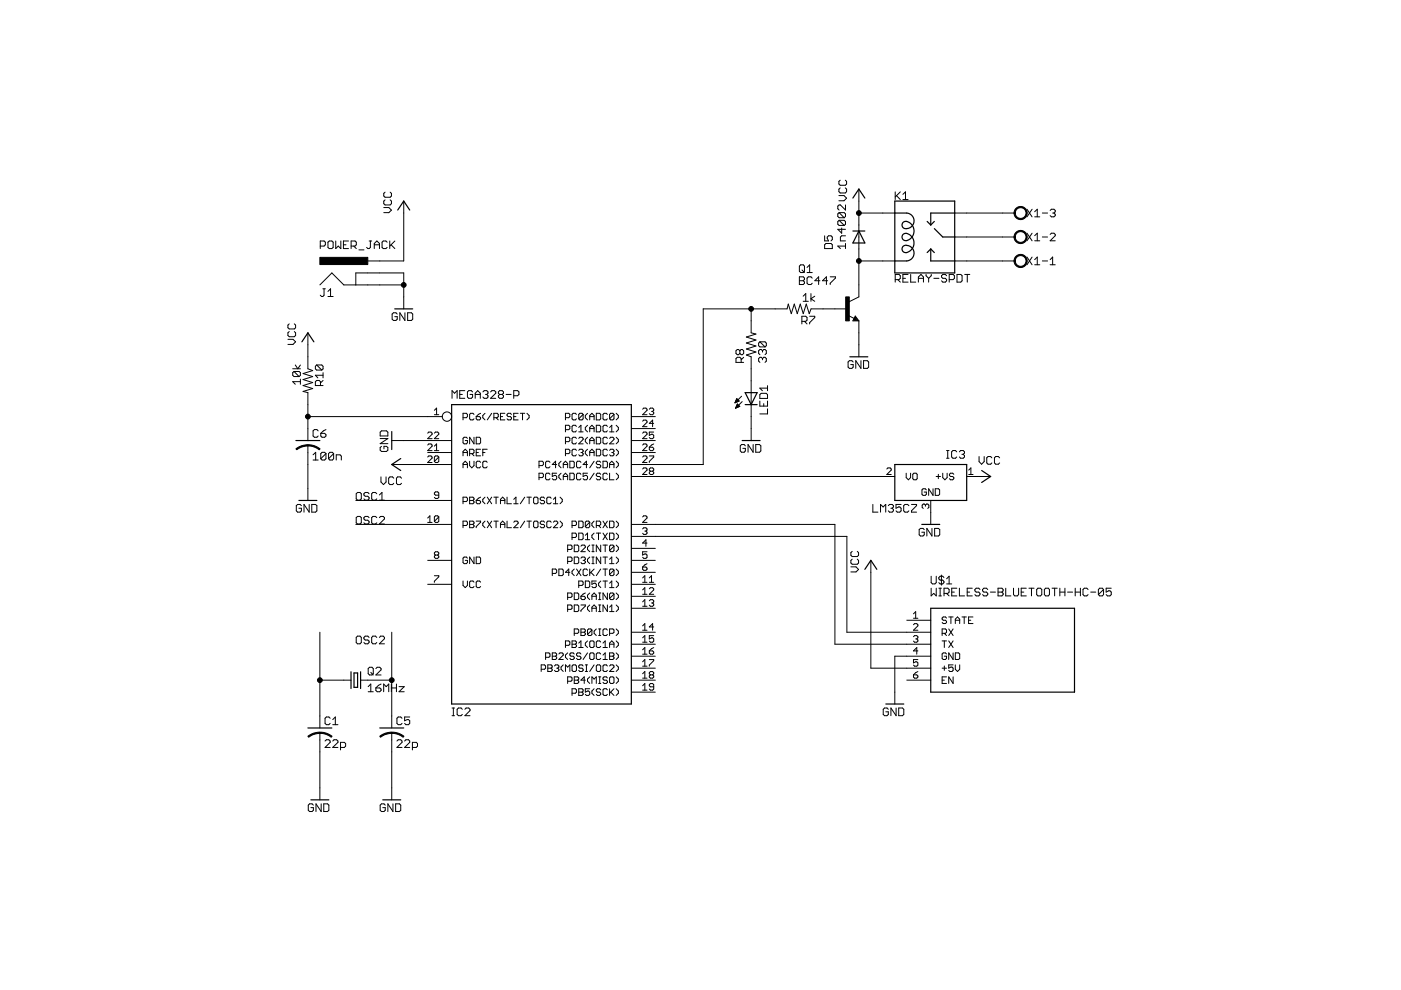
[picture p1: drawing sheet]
<svg xmlns="http://www.w3.org/2000/svg" width="297mm" height="210mm" viewBox="0 0 297 210" stroke-linecap="round" stroke-linejoin="round" font-family="sans-serif">
<g fill="none" stroke="#000" stroke-width=".21">
<path d="M178.1 39.8l-.2 .3v.5l.2 .3h1.1l.3-.3v-.5l-.3-.3M178.1 38.2l-.2 .3v.5l.2 .3h1.1l.3-.3v-.5l-.3-.3M67.9 52.2h.8l.3-.3v-.5l-.3-.3h-.8v1.6M69.5 51.4l.3-.3h.6l.2 .3v1.1l-.2 .2h-.6l-.3-.2zM71.2 51.1v1.6l.5-.5 .6 .5v-1.6M72.8 51.9h.6M73.9 51.1h-1.1v1.6h1.1M74.4 52.2h.9l.2-.3v-.5l-.2-.3h-.9v1.6M75 52.2l.5 .5M76.1 53h1.1M78.3 51.1h.5M78.5 51.1v1.4l-.2 .2h-.3l-.3-.2"/>
<path d="M79.4 51.9h1.1M79.4 52.7v-1.1l.5-.5 .6 .5v1.1M81.4 44h1l.6 .6-.6 .5h-1M81.6 40.7l-.2 .3v.6l.2 .2h1.1l.3-.2v-.6l-.3-.3M81.6 42.4l-.2 .3v.5l.2 .3h1.1l.3-.3v-.5l-.3-.3M82.1 51.4l-.3-.3h-.5l-.3 .3v1.1l.3 .2h.5l.3-.2M82.6 51.1v1.6M82.9 51.9l.8 .8M83.7 51.1l-1.1 1.1M85.6 42.6v12.7h-7.6M169.5 56.4l.3-.2h.5l.3 .2v1.1l-.3 .3h-.5l-.3-.3zM169.5 58.7h.8l.3 .3v.2l-.3 .3 .3 .3v.2l-.3 .3h-.8z"/>
<path d="M169.5 59.5h.8M170 57.3l.6 .5M171.1 56.7l.6-.5v1.6M171.1 57.8h1.1M172.2 59l-.3-.3h-.5l-.3 .3v1l.3 .3h.5l.3-.3M173.8 59.5h-1l.8-.8v1.6M174.8 50v1.1h.9l-.3-.6v-.2l.3-.3h.5l.3 .3v.5l-.3 .3M174.8 51.9l.3-.3h1.1l.3 .3v.8h-1.7zM175.5 59.5h-1.1l.8-.8v1.6M176 58.7h1.1v.3l-1.1 1v.3M177.9 41.5h1l.6 .5-.6 .6h-1M177.9 45.1h1.1l.3 .3v.5l-.3 .3"/>
<path d="M177.9 46.7h1.1l.3 .3v.5l-.3 .3M177.9 46.7l-.3 .3v.5l.3 .3h1.1M177.9 45.1l-.3 .3v.5l.3 .3h1.1M177.9 46.7l1.1 1.1M177.9 45.1l1.1 1.1M178.5 48.3v1.1l-.9-.8h1.7M179.3 52.2h-1.7l.6 .5M179.3 43.5v1l-1.1-1h-.3l-.3 .2v.6l.3 .2M179.3 51.6v1.1M179.3 50h-.8l-.3 .3v.8h1.1M182.1 55.3h7.6M182.1 45.2h7.6"/>
<path d="M182.1 40.1v22.8l-2 1.1M189.8 40.7v1.6M189.8 59.3h.8l.3-.3v-.5l-.3-.3h-.8v1.6M190.1 41.5l.8 .8M190.4 59.3l.5 .5M190.9 40.7l-1.1 1.1M191.4 59h.6M191.4 41.2l.6-.5v1.6M191.4 42.3h1.1M192.5 58.2h-1.1v1.6h1.1M193.1 58.2v1.6h1.1M194.7 59.8v-1.1l.6-.5 .5 .5v1.1"/>
<path d="M194.7 59h1.1M196.3 58.2v.3l.6 .5M196.9 59v.8M197.4 58.2v.3l-.5 .5M198 59h1.1M200.7 58.5l-.3-.3h-.5l-.3 .3v.2l.3 .3h.5l.3 .3v.2l-.3 .3h-.5l-.3-.3M201.3 59.3h.8l.3-.3v-.5l-.3-.3h-.8v1.6M202.4 55.3h12.7M202.4 50.2h12.7M202.4 45.2h12.7M202.9 58.2h.8l.3 .3v1l-.3 .3h-.8zM204.5 58.2h1.1"/>
<path d="M205.1 58.2v1.6M217.7 54.5l1.1 1.6M217.7 49.4l1.1 1.7M217.7 44.4l1.1 1.6M218.8 54.5l-1.1 1.6M218.8 49.4l-1.1 1.7M218.8 44.4l-1.1 1.6M219.4 56.1h1.1M219.4 55.1l.5-.6v1.6M219.4 44.9l.5-.5v1.6M219.4 50l.5-.6v1.7M219.4 51.1h1.1"/>
<path d="M219.4 46h1.1M221 55.3h1.1M221 50.2h1.1M221 45.2h1.1M222.7 56.1h1M222.7 55.1l.5-.6v1.6M222.7 49.7l.2-.3h.6l.2 .3v.3l-1 1.1h1M222.7 44.6l.2-.2h.6l.2 .2v.3l-.2 .3M223.2 45.2h.3M223.5 45.2l.2 .2v.3l-.2 .3h-.6l-.2-.3M61 71.9h1.1l.6 .6-.6 .5h-1.1M61.3 70.3l-.3 .3v.5l.3 .3h1.1l.3-.3v-.5l-.3-.3"/>
<path d="M61.3 68.7l-.3 .2v.6l.3 .2h1.1l.3-.2v-.6l-.3-.2M62.1 78.2h1.6M62.3 78.8h1.1l.3 .2v.6l-.3 .2M62.3 78.8l-.2 .2v.6l.2 .2h1.1M62.3 78.8l1.1 1M62.6 77.4l.5 .8 .6-.8M65.3 70.6v7.6l1 .4-2 .6 2 .6-2 .7 2 .6-2 .6 2 .7-2 .6 1 .2v10.2M67.1 77.4h1.1l.3 .3v.5l-.3 .3M67.1 77.4l-.2 .3v.5l.2 .3h1.1M67.1 77.4l1.1 1.1M67.8 60.4l2.6-2.5 2.5 2.5h12.7M68.5 61.2h.5"/>
<path d="M68.5 79.6h-1.6l.5 .5M68.5 79v1.1M68.7 61.2v1.4l-.2 .3h-.3l-.3-.3M69.5 62.9h1.1M69.5 61.8l.6-.6v1.7M75.4 60.4v-2.5h10.2v7.6M84.2 66.6l-.3-.3h-.5l-.3 .3v1.1l.3 .2h.5l.3-.2v-.6h-.5M85.9 66.3v1.6l-1.1-1.6v1.6M86.4 66.3h.8l.3 .3v1.1l-.3 .2h-.8zM156.9 74.4l-.3-.3h-.3l-.3 .3v.5l.3 .3h.3l.3-.3M156.9 74.4l.2-.3h.3l.3 .3v.5l-.3 .3h-.3l-.2-.3M156.9 74.4v.5"/>
<path d="M157.1 76.8v-.8l-.2-.2h-.6l-.3 .2v.8h1.7M157.7 75.8l-.6 .5M159.3 65.5v5.1l1 .2-2.1 .7 2.1 .6-2.1 .6 2.1 .7-2.1 .6 2.1 .6-2.1 .7 1.1 .3v17.8M161.1 72.5l-.3 .2v.6l.3 .3h1.1M161.1 72.5h1.1l.3 .2v.6l-.3 .3M161.1 72.5l1.1 1.1M161.7 76l-.3-.2h-.3l-.3 .2v.6l.3 .2M161.7 74.4l-.3-.3h-.3l-.3 .3v.5l.3 .3M161.7 76l.2-.2h.3l.3 .2v.6l-.3 .2M161.7 74.4v.3M161.7 76v.3M161.7 74.4l.2-.3h.3l.3 .3v.5l-.3 .3"/>
<path d="M170 68.1h.8l.3-.2v-.6l-.3-.2h-.8v1.6M170.3 62.8l.5-.5v1.6M170.3 63.9h1.1M170.6 68.1l.5 .6M171.7 67.1h1v.2l-1 1.1v.3M171.9 62.3v1.6M172.7 62.8l-.8 .6 .8 .5M179.6 65.5h-7.6l-.4 1-.7-2-.6 2-.6-2-.7 2-.6-2-.6 2-.7-2-.2 1h-17.8v33h-15.2M179.9 66.9l1.2 .6M180.9 76.8l-.3-.3h-.5l-.3 .3v1l.3 .3h.5l.3-.3v-.5h-.5M181.3 67l.8 1h-1.3zM182.1 68v7.6"/>
<path d="M182.5 76.5v1.6l-1.1-1.6v1.6M183.1 76.5h.8l.3 .3v1l-.3 .3h-.8zM63.7 80.9h-1.6l.5 .6M63.7 80.4v1.1M65.3 88.3h28.5M65.3 94.4v11.7M66.4 96.4l.5-.5v1.6M66.4 97.5h1.1M67.5 91.4l-.3-.3h-.5l-.3 .3v1l.3 .3h.5l.3-.3M67.9 81.7v-.8l-.2-.2h-.6l-.2 .2v.8h1.6M68 91.9h.8l.3 .3v.2l-.3 .3h-.5l-.3-.3zM68.5 80.7l-.6 .5"/>
<path d="M69.1 96.2l-.3-.3h-.5l-.3 .3v1.1M69.1 96.2v1.1l-.3 .2h-.5l-.3-.2M69.1 96.2l-1.1 1.1M69.1 91.1l-1.1 .8M70.7 96.2l-.2-.3h-.6l-.2 .3v1.1M70.7 96.2v1.1l-.2 .2h-.6l-.2-.2M70.7 96.2l-1 1.1M71.3 97.5v-1.1h.8l.3 .3v.8M80.6 91.6l.3-.2h1.1l.2 .2v.8h-1.6zM80.6 93h1.6l-1.6 1.1h1.6M80.9 94.6l-.3 .3v.5l.3 .3h1.1l.2-.3v-.5l-.2-.3h-.6v.6M83.1 93.4h12.7"/>
<path d="M83.1 98.5h12.7M90.7 96.9l.2-.2h.5l.2 .2v.2l-.9 1h.9M90.7 91.8l.2-.2h.5l.2 .2v.3l-.9 .9h.9M90.7 94.4l.2-.3h.5l.2 .3v.2l-.9 .9h.9M90.7 95.9h5.1M92.1 91.8l.2-.2h.5l.2 .2v.3l-.9 .9h.9M92.1 95.5h.9M92.1 94.6l.5-.5v1.4M92.1 87l.5-.5v1.4M92.1 87.9h.9M93 96.9l-.2-.2h-.5l-.2 .2v.9M93 96.9v.9l-.2 .3h-.5l-.2-.3"/>
<path d="M93 96.9l-.9 .9M95.8 84.5v-1.7l.6 .6 .5-.6v1.7M97.5 83.6h.5M98.2 88.6h.7l.2-.3v-.4l-.2-.3h-.7v1.4M98.2 96.6v-.9l.4-.5 .5 .5v.9M98.2 99.2v-.9l.4-.5 .5 .5v.9M98.2 95.9h.9M98.2 98.5h.9M98.6 82.8h-1.1v1.7h1.1M99.1 92.9l-.2-.2h-.5l-.2 .2v1l.2 .2h.5l.2-.2v-.5h-.5M99.6 96.2h.7l.2-.3v-.4l-.2-.3h-.7v1.4M99.6 97.8v.9l.4 .5 .5-.5v-.9"/>
<path d="M100 96.2l.5 .4M100.2 83.1l-.3-.3h-.5l-.3 .3v1.1l.3 .3h.5l.3-.3v-.6h-.5M100.5 87.9l-.2-.3h-.5l-.2 .3v.9l.2 .2h.5l.2-.2M100.5 92.7v1.4l-.9-1.4v1.4M100.8 83.6h1M100.8 84.5v-1.1l.5-.6 .5 .6v1.1M101 92.7h.7l.2 .2v1l-.2 .2h-.7zM101 88.3h.7l.2 .5-.2 .2h-.5l-.2-.2zM101 95.9h.4M101.9 95.2h-.9v1.4h.9M101.9 98l-.2-.2h-.5l-.2 .2v1l.2 .2h.5l.2-.2M101.9 87.6l-.9 .7"/>
<path d="M102.4 95.9h.4M102.4 83.1l.3-.3h.5l.3 .3v.3l-.3 .2M102.8 87.6l-.4 .5v.5l.4 .4M102.9 83.6h.3M103.2 83.6l.3 .3v.3l-.3 .3h-.5l-.3-.3M103.3 95.2h-.9v1.4M103.3 98l-.2-.2h-.5l-.2 .2v1l.2 .2h.5l.2-.2M104 83.1l.3-.3h.5l.3 .3v.3l-1.1 1.1h1.1M104.2 87.6l-.9 1.4M104.7 88.6h.7l.2-.3v-.4l-.2-.3h-.7v1.4M105.2 88.6l.4 .4M105.9 83.6l-.2-.2v-.3l.2-.3h.6l.2 .3v.3l-.2 .2"/>
<path d="M105.9 83.6l-.2 .3v.3l.2 .3h.6l.2-.3v-.3l-.2-.3M105.9 83.6h.6M106.1 88.3h.5M107 87.6h-.9v1.4h.9M107.3 83.6h1.1M108.4 87.9l-.2-.3h-.5l-.2 .5 .2 .2h.5l.2 .5-.2 .2h-.5l-.2-.2M108.9 83.9h.8l.3-.3v-.5l-.3-.3h-.8v1.7M108.9 88.3h.5M109.9 87.6h-1v1.4h1M110.3 87.6h1M110.8 87.6v1.4M111.7 87.6l.5 .5v.5l-.5 .4"/>
<path d="M114.3 98.7h.7l.2-.2v-.5l-.2-.2h-.7v1.4M116.6 98l-.2-.2h-.5l-.2 .2v1l.2 .2h.5l.2-.2M118 98.5h-.9l.7-.7v1.4M119 97.8l-.5 .5v.4l.5 .5M119.4 98.5h1M119.4 99.2v-.9l.5-.5 .5 .5v.9M119.9 93.6h.7l.2-.2v-.5l-.2-.2h-.7v1.4M119.9 96.2h.7l.2-.3v-.4l-.2-.3h-.7v1.4M119.9 88.6h.7l.2-.3v-.4l-.2-.3h-.7v1.4M119.9 91.1h.7l.2-.2v-.5l-.2-.2h-.7v1.4M120.8 97.8h.7l.3 .2v1l-.3 .2h-.7zM122.2 92.9l-.2-.2h-.5l-.2 .2v1l.2 .2h.5l.2-.2"/>
<path d="M122.2 87.9l-.2-.3h-.5l-.2 .3v.9l.2 .2h.5l.2-.2M122.2 90.4l-.2-.2h-.5l-.2 .2v.9l.2 .3h.5l.2-.3M122.2 95.5l-.2-.3h-.5l-.2 .3v.9l.2 .2h.5l.2-.2M122.7 92.9l.2-.2h.5l.2 .2v.3l-.9 .9h.9M122.7 95.5l.2-.3h.5l.2 .3-.2 .4M122.7 90.6l.5-.4v1.4M122.7 91.6h.9M123.2 98l-.3-.2h-.4l-.3 .2v1l.3 .2h.4l.3-.2M123.2 95.9h.2M123.4 95.9l.2 .3-.2 .4h-.5l-.2-.2M123.6 87.9l-.2-.3h-.5l-.2 .3v.9M123.6 87.9v.9l-.2 .2h-.5l-.2-.2"/>
<path d="M123.6 87.9l-.9 .9M124.6 87.6l-.5 .5v.5l.5 .4M124.6 90.2l-.5 .4v.5l.5 .5M124.6 92.7l-.5 .5v.4l.5 .5M124.6 95.2l-.5 .5v.5l.5 .4M124.6 98.5h-1l.7-.7v1.4M125 89v-.9l.5-.5 .5 .5v.9M125 91.6v-1l.5-.4 .5 .4v1M125 94.1v-.9l.5-.5 .5 .5v.9M125 96.6v-.9l.5-.5 .5 .5v.9M125 93.4h1M125 95.9h1"/>
<path d="M125 90.9h1M125 88.3h1M126 97.8l-1 1.4M126.4 92.7h.7l.3 .2v1l-.3 .2h-.7zM126.4 87.6h.7l.3 .3v.9l-.3 .2h-.7zM126.4 90.2h.7l.3 .2v.9l-.3 .3h-.7zM126.4 95.2h.7l.3 .3v.9l-.3 .2h-.7zM127.4 98l-.3-.2h-.4l-.3 .5 .3 .2h.4l.3 .5-.3 .2h-.4l-.3-.2M127.8 97.8h.7l.3 .2v1l-.3 .2h-.7zM128.8 92.9l-.3-.2h-.4l-.3 .2v1l.3 .2h.4l.3-.2M128.8 95.5l-.3-.3h-.4l-.3 .3v.9l.3 .2h.4l.3-.2M128.8 87.9l-.3-.3h-.4l-.3 .3v.9l.3 .2h.4l.3-.2"/>
<path d="M128.8 90.4l-.3-.2h-.4l-.3 .2v.9l.3 .3h.4l.3-.3M129.2 92.9l.3-.2h.4l.3 .2v.3l-1 .9h1M129.2 99.2v-.9l.5-.5 .5 .5v.9M129.2 91.6h1M129.2 95.5l.3-.3h.4l.3 .3-.3 .4M129.2 98.5h1M129.2 90.6l.5-.4v1.4M129.7 95.9h.2M129.9 95.9l.3 .3-.3 .4h-.4l-.3-.2M130.2 87.9v.9l-.3 .2h-.4l-.3-.2M130.2 87.9l-.3-.3h-.4l-.3 .3v.9M130.2 87.9l-1 .9"/>
<path d="M130.6 90.2l.5 .4v.5l-.5 .5M130.6 87.6l.5 .5v.5l-.5 .4M130.6 92.7l.5 .5v.4l-.5 .5M130.6 95.2l.5 .5v.5l-.5 .4M130.6 97.8l.5 .5v.4l-.5 .5M133.9 93.4h5M133.9 95.9h5M133.9 90.9h5M133.9 88.3h5M136.2 89.3l.3-.2h.4l.3 .2v.2l-1 1h1M136.2 86.8l.3-.3h.4l.3 .3v.2l-1 .9h1M136.2 96.9l.3-.2h.4l.3 .2v.2l-1 1h1"/>
<path d="M136.2 99.4l.3-.2h.4l.3 .2v.3l-1 .9h1M136.2 91.8l.3-.2h.4l.3 .2v.3l-1 .9h1M136.2 94.4l.3-.3h.4l.3 .3v.2l-1 .9h1M137.7 86.8l.2-.3h.5l.2 .3-.2 .4M137.7 94.8h.7l.2 .5-.2 .2h-.5l-.2-.2zM137.7 96.7h.9v.2l-.9 .9v.3M137.9 99.9l-.2-.2 .2-.5h.5l.2 .2-.2 .5M137.9 99.9l-.2 .2 .2 .5h.5l.2-.2-.2-.5M137.9 99.9h.5M138.1 87.2h.3M138.4 87.2l.2 .3-.2 .4h-.5l-.2-.2M138.6 89.8h-.9l.7-.7v1.4"/>
<path d="M138.6 91.6h-.9v.7l.7-.2 .2 .2v.5l-.2 .2h-.5l-.2-.2M138.6 94.1l-.9 .7M155.9 85.3h.1M155.9 85.2h.4M156 86.5h.1M156 85.1h.6M156 85h.6M156 86.4h.3M156.1 84.8h.4M156.1 86.3h.5M156.1 84.7h.3M156.1 86.2h.7"/>
<path d="M156.2 84.6h.1M156.2 86h.5M156.2 84.5l.5 .5-.9 .4zM156.2 85.9h.4M156.3 85.8h.2M156.3 85.7h.1M156.8 86.2l-.5-.5-.3 .9M156.8 86.2l-.8 .4M157.2 84l-1.4 1.4M157.4 85.2l-1.4 1.4M158 94.5l-.2-.2h-.6l-.2 .2v1.1l.2 .3h.6l.2-.3v-.5h-.5M159.7 94.3v1.6l-1.1-1.6v1.6"/>
<path d="M160.2 94.3h.8l.3 .2v1.1l-.3 .3h-.8zM161.1 85v1.1h1.6v-1.1M161.4 83.4h1.1l.2 .3v.8h-1.6v-.8zM161.9 85.6v.5M162.7 86.7v1.1h-1.6M162.7 81.8v1M162.7 82.3h-1.6l.5 .5M188 99.4l.3-.2h.4l.3 .2v.3l-1 .9h1M200.7 97.2h.5M200.7 95.5h.5M200.9 95.5v1.7M202.8 95.8l-.2-.3h-.6l-.2 .3v1.1l.2 .3h.6l.2-.3"/>
<path d="M203.4 95.8l.3-.3h.5l.3 .3v.3l-.3 .2M203.9 96.3h.3M204.2 96.3l.3 .3v.3l-.3 .3h-.5l-.3-.3M205.4 99.7l.4-.5v1.4M207.6 96.8v1.1l.5 .5 .6-.5v-1.1M210.3 97.1l-.3-.3h-.5l-.3 .3v1l.3 .3h.5l.3-.3M211.9 97.1l-.2-.3h-.6l-.3 .3v1l.3 .3h.6l.2-.3M63.9 107.2l-.3-.2h-.5l-.3 .2v1.1l.3 .3h.5l.3-.3v-.5h-.5M65.6 107v1.6l-1.1-1.6v1.6M66.1 107h.8l.3 .2v1.1l-.3 .3h-.8zM75.4 111.2h20.4M75.4 106.1h20.4"/>
<path d="M75.5 109.7l.3-.2h.5l.3 .2v1.1l-.3 .3h-.5l-.3-.3zM75.8 104.4h.5l.3 .3v1.1l-.3 .2h-.5l-.3-.2v-1.1zM78.3 104.7l-.3-.3h-.6l-.2 .3v.2l.2 .3h.6l.3 .3v.3l-.3 .2h-.6l-.2-.2M78.3 109.7l-.3-.2h-.6l-.2 .2v.3l.2 .3h.6l.3 .3v.2l-.3 .3h-.6l-.2-.3M79.9 104.7l-.3-.3h-.5l-.3 .3v1.1l.3 .2h.5l.3-.2M79.9 109.7l-.3-.2h-.5l-.3 .2v1.1l.3 .3h.5l.3-.3M80.4 104.9l.6-.5v1.6M80.4 106h1.1M80.4 109.7l.3-.2h.5l.3 .2v.3l-1.1 1.1h1.1M80.8 101.1v1.1l.5 .5 .6-.5v-1.1M83.5 101.4l-.3-.3h-.5l-.3 .3v1.1l.3 .2h.5l.3-.2M85.1 101.4l-.2-.3h-.6l-.2 .3v1.1l.2 .2h.6l.2-.2"/>
<path d="M90.7 109.8l.4-.4v1.4M90.7 110.8h.9M90.7 118.8h5.1M92.3 117.7l-.2-.2 .2-.5h.5l.2 .2-.2 .5M92.3 117.7l-.2 .2 .2 .5h.5l.2-.2-.2-.5M92.3 117.7h.5M93 109.6v.9l-.2 .3h-.5l-.2-.3M93 105h-.7l-.2-.2 .2-.5h.5l.2 .2v1l-.2 .2h-.5l-.2-.2M93 109.6l-.2-.2h-.5l-.2 .2v.9M93 109.6l-.9 .9M98.2 106.3h.7l.2-.2v-.5l-.2-.2h-.7v1.4M98.2 111.4h.7l.2-.2v-.5l-.2-.2h-.7v1.4"/>
<path d="M99.1 118.3l-.2-.2h-.5l-.2 .2v1l.2 .2h.5l.2-.2v-.5h-.5M99.6 110.5h.7l.2 .2-.2 .5 .2 .5-.2 .2h-.7zM99.6 105.4h.7l.2 .2-.2 .5 .2 .5-.2 .2h-.7zM99.6 111.2h.7M99.6 106.1h.7M100.5 118.1v1.4l-.9-1.4v1.4M101 110.5h.9v.2l-.9 1v.2M101 106.1h.7l.2 .5-.2 .2h-.5l-.2-.2zM101 118.1h.7l.2 .2v1l-.2 .2h-.7zM101.9 105.4l-.9 .7M102.8 110.5l-.4 .5v.4l.4 .5M102.8 105.4l-.4 .5v.4l.4 .5"/>
<path d="M103.3 110.5l.9 1.4M103.3 105.4l.9 1.4M104.2 110.5l-.9 1.4M104.2 105.4l-.9 1.4M104.7 110.5h.9M104.7 105.4h.9M105.2 105.4v1.4M105.2 110.5v1.4M106.1 111.2h.9M106.1 106.8v-.9l.5-.5 .4 .5v.9M106.1 111.9v-.9l.5-.5 .4 .5v.9M106.1 106.1h.9"/>
<path d="M107.5 110.5v1.4h.9M107.5 105.4v1.4h.9M108.9 110.7l.3-.2h.4l.3 .2v.3l-1 .9h1M108.9 106.8h1M108.9 105.9l.5-.5v1.4M111.3 110.5l-1 1.4M111.3 105.4l-1 1.4M111.7 110.5h.9M111.7 105.4h.9M112.2 105.4v1.4M112.2 110.5v1.4M113.4 110.5h.4l.3 .2v1l-.3 .2h-.4l-.3-.2v-1z"/>
<path d="M113.4 105.4h.4l.3 .2v1l-.3 .2h-.4l-.3-.2v-1zM114.3 101.3h.7l.2-.3v-.4l-.2-.3h-.7v1.4M115.5 105.6l-.3-.2h-.4l-.3 .5 .3 .2h.4l.3 .5-.3 .2h-.4l-.3-.2M115.5 110.7l-.3-.2h-.4l-.3 .5 .3 .2h.4l.3 .5-.3 .2h-.4l-.3-.2M116.6 100.6l-.2-.3h-.5l-.2 .3v.9l.2 .2h.5l.2-.2M116.9 110.7l-.3-.2h-.4l-.3 .2v1l.3 .2h.4l.3-.2M116.9 105.6l-.3-.2h-.4l-.3 .2v1l.3 .2h.4l.3-.2M117.3 110.7l.3-.2h.4l.3 .2v.3l-1 .9h1M117.3 106.8h1M117.3 105.9l.5-.5v1.4M118 100.3h-.9v.7l.5-.2 .4 .2v.5l-.2 .2h-.5l-.2-.2M118.7 105.4l.5 .5v.4l-.5 .5"/>
<path d="M118.7 110.5l.5 .5v.4l-.5 .5M119 100.3l-.5 .5v.5l.5 .4M119.4 101.7v-.9l.5-.5 .5 .5v.9M119.4 101h1M120.4 116.5h.7l.2-.2v-.5l-.2-.2h-.7v1.4M120.4 119h.7l.2-.2v-.5l-.2-.2h-.7v1.4M120.8 100.3h.7l.3 .3v.9l-.3 .2h-.7zM121.3 111.4h.7l.2-.2v-.5l-.2-.2h-.7v1.4M121.3 114h.7l.2-.3v-.4l-.2-.3h-.7v1.4M121.8 115.6h.7l.2 .2v.9l-.2 .3h-.7zM121.8 118.1h.7l.2 .2v1l-.2 .2h-.7zM122.7 110.5h.7l.2 .2v1l-.2 .2h-.7z"/>
<path d="M122.7 113h.7l.2 .3v.9l-.2 .2h-.7zM123.2 118.3l.2-.2h.5l.2 .2-.2 .5M123.2 100.6l-.3-.3h-.4l-.3 .3v.9l.3 .2h.4l.3-.2M123.2 115.8l.2-.2h.5l.2 .2v.2l-.9 1h.9M123.6 118.8h.3M123.9 118.8l.2 .2-.2 .5h-.5l-.2-.2M124.1 113.5l.5-.5v1.4M124.1 114.4h.9M124.6 100.3h-1v.7l.5-.2 .5 .2v.5l-.3 .2h-.4l-.3-.2M125 110.7l-.2-.2h-.5l-.2 .2v1M125 110.7v1l-.2 .2h-.5l-.2-.2M125 115.6l-.4 .4v.5l.4 .5"/>
<path d="M125 118.1l-.4 .5v.4l.4 .5M125 110.7l-.9 1M125.5 118.1h.5M125.5 119.5h.5M125.5 117h.5M125.5 115.6h.5M125.7 115.6v1.4M125.7 118.1v1.4M126 110.5l-.5 .5v.4l.5 .5M126 113l-.5 .5v.5l.5 .4M126 100.3l-1 1.4M126.4 111.4h.7l.3-.2v-.5l-.3-.2h-.7v1.4"/>
<path d="M126.4 113h1M126.9 113v1.4M126.9 111.4l.5 .5M127.4 100.6l-.3-.3h-.4l-.3 .5 .3 .2h.4l.3 .5-.3 .2h-.4l-.3-.2M127.4 115.6v1.4l-1-1.4v1.4M127.4 118.1v1.4l-1-1.4v1.4M127.8 118.1h1M127.8 115.6h1M127.8 113l1 1.4M127.8 110.5l1 1.4M128.3 115.6v1.4M128.3 118.1v1.4"/>
<path d="M128.8 100.6l-.3-.3h-.4l-.3 .3v.9l.3 .2h.4l.3-.2M128.8 113l-1 1.4M128.8 110.5l-1 1.4M129.2 100.3v1.4h1M129.2 110.5h.7l.3 .2v1l-.3 .2h-.7zM129.2 113h.7l.3 .3v.9l-.3 .2h-.7zM129.2 119.5h1M129.2 118.6l.5-.5v1.4M130.2 115.8l-.3-.2h-.4l-.3 .2v.9M130.2 115.8v.9l-.3 .3h-.4l-.3-.3M130.2 115.8l-1 .9M130.6 115.6l.5 .4v.5l-.5 .5"/>
<path d="M130.6 100.3l.5 .5v.5l-.5 .4M130.6 110.5l.5 .5v.4l-.5 .5M130.6 113l.5 .5v.5l-.5 .4M130.6 118.1l.5 .5v.4l-.5 .5M133.9 111.2h43.1v25.4h20.3M133.9 118.8h5M133.9 113.7h45.7v20.3h17.7M133.9 101h55.8M133.9 116.3h5M136.2 112.1l.3-.2h.4l.3 .2-.3 .5M136.2 109.6l.3-.2h.4l.3 .2v.2l-1 1h1M136.7 112.6h.2"/>
<path d="M136.9 112.6l.3 .2-.3 .5h-.4l-.3-.2M137.2 117h-1v.7l.5-.2 .5 .2v.5l-.3 .2h-.4l-.3-.2M137.2 119.5l-1 .7M137.2 115.1h-1l.7-.7v1.4M180.7 118.6l-.3 .2v.6l.3 .2h1.1l.2-.2v-.6l-.2-.2M180.7 116.9l-.3 .3v.5l.3 .3h1.1l.2-.3v-.5l-.2-.3M184.6 118.8v22.9h12.7M185.1 107v1.6h1M186.7 108.6v-1.6l.5 .5 .6-.5v1.6M188.3 107.2l.3-.2h.5l.3 .2v.3l-.3 .3M188.9 107.8h.2M189.1 107.8l.3 .2v.3l-.3 .3h-.5l-.3-.3"/>
<path d="M191.1 107h-1.1v.8l.5-.3h.3l.3 .3v.5l-.3 .3h-.6l-.2-.3M192.1 100.3v1l.5 .4 .5-.4v-1M192.7 107.2l-.3-.2h-.5l-.3 .2v1.1l.3 .3h.5l.3-.3M193.3 107h1v.2l-1 1.1v.3h1M193.8 100.3h.4l.3 .3v.9l-.3 .2h-.4l-.3-.2v-.9zM196 112.3l-.3-.3h-.5l-.3 .3v1.1l.3 .2h.5l.3-.2v-.6h-.6M196.2 107.1l.2-.2h.3l.2 .2v.5l-.2 .2M196.2 107.1l-.2-.2-.5 .2v.5l.2 .2M196.2 107.1v.2M196.4 103.9l-.2-.3h-.5l-.2 .3v.9l.2 .2h.5l.2-.2v-.5h-.5M197.3 106.1v5.1M197.6 112v1.6l-1.1-1.6v1.6"/>
<path d="M197.8 103.6v1.4l-.9-1.4v1.4M198.2 112h.8l.2 .3v1.1l-.2 .2h-.8zM198.3 103.6h.7l.2 .3v.9l-.2 .2h-.7zM198.5 101h.9M198.9 100.6v.9M199.9 100.3v1l.4 .4 .5-.4v-1M202.2 100.6l-.2-.3h-.5l-.2 .5 .2 .2h.5l.2 .5-.2 .2h-.5l-.2-.2M205 101h5M205.4 100.6h.9M67.8 134v20.3M75.8 134.9h.5l.3 .2v1.1l-.3 .3h-.5l-.3-.3v-1.1zM78.3 135.1l-.3-.2h-.6l-.2 .2v.3l.2 .3h.6l.3 .3v.2l-.3 .3h-.6l-.2-.3"/>
<path d="M79.9 135.1l-.3-.2h-.5l-.3 .2v1.1l.3 .3h.5l.3-.3M80.4 135.1l.3-.2h.5l.3 .2v.3l-1.1 1.1h1.1M83.1 134v20.3M90.7 123.9h5.1M92.1 122.1h.9v.2l-.9 .9v.3M98.2 123.2v.9l.4 .5 .5-.5v-.9M100.5 123.4l-.2-.2h-.5l-.2 .2v1l.2 .2h.5l.2-.2M101.9 123.4l-.2-.2h-.5l-.2 .2v1l.2 .2h.5l.2-.2M115.7 139.4h.7l.2-.3v-.4l-.2-.3h-.7v1.4M117.1 121.6h.7l.2-.3v-.4l-.2-.3h-.7v1.4M117.1 138.4h.7l.2 .3-.2 .4 .2 .5-.2 .2h-.7zM117.1 139.1h.7"/>
<path d="M118.5 138.7l.2-.3h.5l.2 .3v.2l-.9 .9h.9M118.5 120.6h.7l.2 .3v.9l-.2 .2h-.7zM119.9 136.8h.7l.2-.2v-.5l-.2-.2h-.7v1.4M120.4 138.4l-.5 .5v.5l.5 .4M120.4 126.7h.7l.2-.3v-.4l-.2-.3h-.7v1.4M120.4 129.2h.7l.2-.2v-.5l-.2-.2h-.7v1.4M120.8 121.3h-.9l.7-.7v1.4M121.3 135.9h.7l.2 .2-.2 .5 .2 .5-.2 .2h-.7zM121.3 136.6h.7M121.8 134.3h.7l.2-.3v-.4l-.2-.3h-.7v1.4M121.8 120.6l-.5 .5v.5l.5 .4M121.8 125.7h.7l.2 .3v.9l-.2 .2h-.7z"/>
<path d="M121.8 128.3h.7l.2 .2v.9l-.2 .3h-.7zM121.8 138.7l-.3-.3h-.4l-.3 .3 .3 .4h.4l.3 .3-.3 .4h-.4l-.3-.2M122.2 120.6l1 1.4M122.7 124.1h.7l.2-.2v-.5l-.2-.2h-.7v1.4M122.7 136.4l.5-.5v1.4M122.7 137.3h.9M123.2 138.7l-.3-.3h-.4l-.3 .3 .3 .4h.4l.3 .3-.3 .4h-.4l-.3-.2M123.2 126.4h.7l.2 .5-.2 .2h-.5l-.2-.2zM123.2 128.3h.9v.2l-.9 .9v.3M123.2 133.3h.7l.2 .3-.2 .4 .2 .5-.2 .2h-.7zM123.2 134h.7M123.2 120.6l-1 1.4"/>
<path d="M124.1 123.2h.7l.2 .2v1l-.2 .2h-.7zM124.1 125.7l-.9 .7M124.6 120.9l-.3-.3h-.4l-.3 .3v.9l.3 .2h.4l.3-.2M124.6 135.9l-.5 .5v.4l.5 .5M124.6 138.4l-1 1.4M125 120.6v1.4M125 125.7l-.4 .5v.5l.4 .4M125 128.3l-.4 .4v.5l.4 .5M125.3 135.9h.4l.3 .2v1l-.3 .2h-.4l-.3-.2v-1zM125.3 138.4h.4l.3 .3v.9l-.3 .2h-.4l-.3-.2v-.9zM125.3 121.3l.7 .7M125.5 127.1v-.9l.5-.5 .4 .5v.9"/>
<path d="M125.5 129.7v-1l.5-.4 .4 .4v1M125.5 133.6v.9l-.2 .2h-.5l-.2-.2M125.5 133.6l-.2-.3h-.5l-.2 .3v.9M125.5 133.6l-.9 .9M125.5 129h.9M125.5 126.4h.9M126 120.6l-1 1M126.4 123.2h-.9v.7l.5-.2 .4 .2v.5l-.2 .2h-.5l-.2-.2M126.4 133.3l-.4 .5v.5l.4 .4M126.9 133.3h.5M126.9 134.7h.5M126.9 128.3h.5"/>
<path d="M126.9 129.7h.5M126.9 125.7h.5M126.9 127.1h.5M127.1 125.7v1.4M127.1 128.3v1.4M127.1 133.3v1.4M127.4 136.1l-.3-.2h-.4l-.3 .2v1l.3 .2h.4l.3-.2M127.4 138.7l-.3-.3h-.4l-.3 .3v.9l.3 .2h.4l.3-.2M127.4 120.6l-1 1.4M127.4 123.2l-.5 .5v.4l.5 .5M127.8 123.2h1M127.8 138.9l.5-.5v1.4"/>
<path d="M127.8 139.8h1M127.8 136.4l.5-.5v1.4M127.8 137.3h1M127.8 120.6h1M128.3 120.6v1.4M128.3 123.2v1.4M128.8 125.7v1.4l-1-1.4v1.4M128.8 128.3v1.4l-1-1.4v1.4M128.8 133.6l-.3-.3h-.4l-.3 .3v.9l.3 .2h.4l.3-.2M129.2 134.3h.7l.3-.3v-.4l-.3-.3h-.7v1.4M129.2 137.3v-.9l.5-.5 .5 .5v.9M129.2 138.4h.7l.3 .3-.3 .4 .3 .5-.3 .2h-.7z"/>
<path d="M129.2 124.6h1M129.2 139.1h.7M129.2 136.6h1M129.2 129.7h1M129.2 128.7l.5-.4v1.4M129.2 123.7l.5-.5v1.4M130.2 120.9l-.3-.3h-.4l-.3 .3v.9M130.2 126l-.3-.3h-.4l-.3 .3v.9M130.2 120.9v.9l-.3 .2h-.4l-.3-.2M130.2 126v.9l-.3 .2h-.4l-.3-.2M130.2 126l-1 .9M130.2 120.9l-1 .9"/>
<path d="M130.6 120.6l.5 .5v.5l-.5 .4M130.6 123.2l.5 .5v.4l-.5 .5M130.6 125.7l.5 .5v.5l-.5 .4M130.6 128.3l.5 .4v.5l-.5 .5M130.6 133.3l.5 .5v.5l-.5 .4M130.6 135.9l.5 .5v.4l-.5 .5M130.6 138.4l.5 .5v.5l-.5 .4M133.9 139.1h5M133.9 136.6h5M133.9 134h5M133.9 129h5M133.9 126.4h5"/>
<path d="M133.9 121.3h5M133.9 123.9h5M136.2 122.5l.5-.4v1.4M136.2 132.7l.5-.5v1.4M136.2 125.1l.5-.5v1.4M136.2 127.6l.5-.5v1.4M136.2 135.2l.5-.4v1.4M136.2 137.8l.5-.5v1.4M136.2 138.7h1M136.2 136.2h1M136.2 133.6h1M136.2 128.5h1"/>
<path d="M136.2 126h1M136.2 123.5h1M136.2 120.2h.7l.3 .5-.3 .2h-.4l-.3-.2zM137.7 124.8l.2-.2h.5l.2 .2v.3l-.9 .9h.9M137.7 127.4l.2-.3h.5l.2 .3-.2 .4M137.7 138h.7l.2 .5-.2 .2h-.5l-.2-.2zM137.7 139.8h.9v.3l-.9 .9v.2M137.7 123.5h.9M137.7 122.5l.4-.4v1.4M138.1 127.8h.3M138.4 127.8l.2 .3-.2 .4h-.5l-.2-.2M138.6 134.8h-.9v.7l.4-.3 .5 .3v.4l-.2 .3h-.5l-.2-.3"/>
<path d="M138.6 137.3l-.9 .7M138.6 132.9h-.9l.7-.7v1.4M180.4 120.2h1.1l.5 .5-.5 .6h-1.1M192.3 131.5h5M193.7 135l.2-.2h.5l.2 .2-.2 .5M193.7 132.5l.2-.3h.5l.2 .3v.2l-.9 .9h.9M193.7 130.2l.4-.5v1.4M193.7 131.1h.9M194.1 135.5h.3M194.4 135.5l.2 .2-.2 .5h-.5l-.2-.3M194.6 138h-.9l.7-.7v1.4M194.6 139.8h-.9v.7l.4-.2 .5 .2v.5l-.2 .2h-.5l-.2-.2"/>
<path d="M197.3 139.1h-7.6v10.2M197.4 122.2v1.3l.3 .3h.5l.3-.3v-1.3M197.4 124.7v1.6l.6-.5 .5 .5v-1.6M199.1 126.3h.5M199.1 124.7h.5M199.3 124.7v1.6M199.6 121.9v2.2M199.7 134.3h.7l.3-.3v-.4l-.3-.3h-.7v1.4M199.7 135.9h1M200.1 122.4l-.2-.2h-.6l-.2 .2v.3l.2 .3h.6l.2 .3v.2l-.2 .3h-.6l-.2-.3M200.2 125.8h.8l.2-.3v-.5l-.2-.3h-.8v1.6M200.2 134.3l.5 .4"/>
<path d="M200.2 135.9v1.4M200.7 131l-.3-.2h-.4l-.3 .5 .3 .2h.4l.3 .5-.3 .2h-.4l-.3-.2M200.7 138.7l-.3-.3h-.4l-.3 .3v.9l.3 .2h.4l.3-.2v-.5h-.5M200.7 125.8l.5 .5M200.7 122.7l.5-.5v1.6M200.7 123.8h1.1M201.1 130.8h1M201.1 133.3l1 1.4M201.1 135.9l1 1.4M201.6 130.8v1.4M201.8 125.5h.5M202.1 133.3l-1 1.4"/>
<path d="M202.1 135.9l-1 1.4M202.1 138.4v1.4l-1-1.4v1.4M202.5 132.2v-.9l.5-.5 .5 .5v.9M202.5 138.4h.7l.3 .3v.9l-.3 .2h-.7zM202.5 131.5h1M202.9 124.7h-1.1v1.6h1.1M203.4 124.7v1.6h1.1M204 130.8h.9M204.4 130.8v1.4M205.1 125.5h.5M205.4 131.5h.4M206.1 124.7h-1v1.6h1"/>
<path d="M206.3 130.8h-.9v1.4h.9M207.8 125l-.3-.3h-.5l-.3 .3v.3l.3 .2h.5l.3 .3v.3l-.3 .2h-.5l-.3-.2M209.4 125l-.3-.3h-.5l-.3 .3v.3l.3 .2h.5l.3 .3v.3l-.3 .2h-.5l-.3-.2M210 125.5h1.1M211.6 124.7h.8l.3 .3v.3l-.3 .2 .3 .3v.3l-.3 .2h-.8zM211.6 125.5h.8M213.2 124.7v1.6h1.1M214.9 124.7v1.4l.3 .2h.5l.3-.2v-1.4M216.5 125.5h.6M217.6 124.7h-1.1v1.6h1.1M218.1 124.7h1.1M218.7 124.7v1.6"/>
<path d="M219.8 125l.3-.3h.5l.3 .3v1.1l-.3 .2h-.5l-.3-.2zM221.4 125l.3-.3h.5l.3 .3v1.1l-.3 .2h-.5l-.3-.2zM223.1 124.7h1.1M223.6 124.7v1.6M224.7 125.5h1.1M224.7 124.7v1.6M225.8 124.7v1.6M226.3 125.5h1.1M228 125.5h1.1M228 124.7v1.6M229.1 124.7v1.6M230.7 125l-.3-.3h-.5l-.3 .3v1.1l.3 .2h.5l.3-.2"/>
<path d="M231.2 125.5h1.1M234 125v1.1l-.3 .2h-.5l-.3-.2M234 125l-.3-.3h-.5l-.3 .3v1.1M234 125l-1.1 1.1M235.6 124.7h-1.1v.8l.6-.2h.2l.3 .2v.6l-.3 .2h-.5l-.3-.2M67.8 144.2h6.6M67.8 155.4v14.2M68.9 157.1l.3-.3h.5l.3 .3v.3l-1.1 1.1h1.1M70 152.3l-.3-.3h-.5l-.3 .3v1.1l.3 .2h.5l.3-.2M70.5 157.1l.3-.3h.6l.2 .3v.3l-1.1 1.1h1.1M70.5 153.6h1.1M70.5 152.6l.6-.6v1.6"/>
<path d="M72.2 158.5h.8l.3-.3v-.6l-.3-.2h-.8v1.6M76.5 144.2h6.6M78.1 145.6l.5-.6v1.7M78.1 146.7h1M78.1 141.8l.2-.3h.6l.2 .3v1l-.2 .3h-.6l-.2-.3zM78.6 142.6l.5 .5M79.7 145.9h.8l.3 .2v.3l-.3 .3h-.5l-.3-.3zM79.7 141.8l.3-.3h.5l.3 .3v.2l-1.1 1.1h1.1M80.8 145l-.6 .3-.5 .6M81.3 146.7v-1.7l.6 .6 .5-.6v1.7M83 145.9h1.1M83 145v1.7"/>
<path d="M83.1 155.4v14.2M84.1 145v1.7M84.2 157.1l.2-.3h.6l.2 .3v.3l-1 1.1h1M84.6 145.6h1.1l-1.1 1.1h1.1M85.2 152.3l-.2-.3h-.6l-.2 .3v1.1l.2 .2h.6l.2-.2M85.8 157.1l.3-.3h.5l.3 .3v.3l-1.1 1.1h1.1M86.9 152h-1.1v.8l.8-.2 .3 .2v.6l-.3 .2h-.5l-.3-.2M87.4 158.5h.8l.3-.3v-.6l-.3-.2h-.8v1.6M95.8 150.1h.6M95.8 151.7h.6M96.1 150.1v1.6M98 150.4l-.3-.3h-.5l-.3 .3v1.1l.3 .2h.5l.3-.2"/>
<path d="M98.6 150.4l.2-.3h.6l.3 .3v.3l-1.1 1h1.1M114.7 141.9h.7l.3-.2v-.5l-.3-.2h-.7v1.4M116.1 141h.7l.3 .2-.3 .5 .3 .4-.3 .3h-.7zM116.1 141.7h.7M117.6 141.2l.2-.2h.5l.2 .2-.2 .5M118 141.7h.3M118.3 141.7l.2 .2-.2 .5h-.5l-.2-.3M119.4 141l-.4 .4v.5l.4 .5M119.9 142.4v-1.4l.5 .4 .4-.4v1.4M120.4 144.4h.7l.2-.2v-.5l-.2-.2h-.7v1.4M121.3 147h.7l.2-.3v-.4l-.2-.3h-.7v1.4M121.5 141h.5l.2 .2v.9l-.2 .3h-.5l-.2-.3v-.9z"/>
<path d="M121.8 143.5h.7l.2 .2-.2 .5 .2 .5-.2 .2h-.7zM121.8 144.2h.7M122.7 146h.7l.2 .3v.2l-.2 .2 .2 .5-.2 .2h-.7zM122.7 146.7h.7M123.6 141.2l-.2-.2h-.5l-.2 .2 .2 .5h.5l.2 .2-.2 .5h-.5l-.2-.3M124.1 144.2h-.9l.7-.7v1.4M124.1 142.4h.5M124.1 141h.5M124.3 141v1.4M125 146h-.9v.7l.5-.2 .4 .2v.5l-.2 .2h-.5l-.2-.2M125 143.5l-.4 .5v.4l.4 .5M125.5 144.9v-1.4l.5 .5 .4-.5v1.4"/>
<path d="M126 146l-.5 .5v.5l.5 .4M126 141l-1 1.4M126.4 141.2l.3-.2h.4l.3 .2v.9l-.3 .3h-.4l-.3-.3zM126.9 144.9h.5M126.9 143.5h.5M127.1 143.5v1.4M127.4 146.3l-.3-.3h-.4l-.3 .3v.2l.3 .2h.4l.3 .3-.3 .4h-.4l-.3-.2M128.8 143.7l-.3-.2h-.4l-.3 .2 .3 .5h.4l.3 .2-.3 .5h-.4l-.3-.2M128.8 146.3l-.3-.3h-.4l-.3 .3v.9l.3 .2h.4l.3-.2M128.8 141.2l-.3-.2h-.4l-.3 .2v.9l.3 .3h.4l.3-.3M129.2 146v1.4M129.2 141.2l.3-.2h.4l.3 .2v.2l-1 1h1"/>
<path d="M129.5 146.7l.7 .7M129.5 143.5h.4l.3 .2v1l-.3 .2h-.4l-.3-.2v-1zM130.2 146l-1 1M130.6 146l.5 .5v.5l-.5 .4M130.6 141l.5 .4v.5l-.5 .5M130.6 143.5l.5 .5v.4l-.5 .5M133.9 146.7h5M133.9 144.2h5M133.9 141.7h5M136.2 145.4l.5-.5v1.4M136.2 140.3l.5-.5v1.4M136.2 142.9l.5-.5v1.4"/>
<path d="M136.2 146.3h1M136.2 143.8h1M136.2 141.2h1M137.9 143.1l-.2-.2 .2-.5h.5l.2 .2-.2 .5M137.9 143.1l-.2 .2 .2 .5h.5l.2-.2-.2-.5M137.9 143.1h.5M138.6 145.6h-.7l-.2-.2 .2-.5h.5l.2 .3v.9l-.2 .2h-.5l-.2-.2M188.3 150.4l-.2-.3h-.6l-.2 .3v1.1l.2 .2h.6l.2-.2v-.6h-.5M190 150.1v1.6l-1.1-1.6v1.6M190.5 150.1h.8l.3 .3v1.1l-.3 .2h-.8zM192.3 144.2h5M193.7 143.1h.7l.2 .5-.2 .2h-.5l-.2-.2z"/>
<path d="M194.6 142.4l-.9 .7M199.7 144.2h.5M199.7 141.7h1M200.2 141.2v.9M200.7 143.5h-1v1.4h1M202.1 141h-1v.7l.5-.3 .5 .3v.4l-.3 .3h-.4l-.3-.3M202.1 143.5v1.4l-1-1.4v1.4M202.5 141v.9l.5 .5 .5-.5v-.9M66.4 170.7l-.2-.3h-.6l-.2 .3v1.1l.2 .3h.6l.2-.3v-.6h-.5M68.1 170.4v1.7l-1.1-1.7v1.7M68.6 170.4h.8l.3 .3v1.1l-.3 .3h-.8zM81.7 170.7l-.3-.3h-.5l-.3 .3v1.1l.3 .3h.5l.3-.3v-.6h-.5"/>
<path d="M83.3 170.4v1.7l-1.1-1.7v1.7M83.9 170.4h.8l.3 .3v1.1l-.3 .3h-.8z"/>
<circle cx="94.8" cy="88.3" r=".99"/>
</g>
<g fill="none" stroke="#000" stroke-width=".25">
<path d="M84.3 44.5l1.3-1.9 1.3 1.9M180.8 42l1.3-1.9 1.3 1.9M180.8 49h2.6M182.1 49l1.3 2.5h-2.6zM189.7 45.2h2.6a1.61 1.61 0 0 1 1.5 2 1.61 1.61 0 0 1-2.4 1 .83 .83 0 0 1 .1-1.1 .83 .83 0 0 1 1.1 0 2.05 2.05 0 0 1 1.2 2.3 2.05 2.05 0 0 1-2 1.6 .81 .81 0 0 1-.4-1.2 .81 .81 0 0 1 1.2-.2 2.04 2.04 0 0 1 1.2 2.3 2.04 2.04 0 0 1-2 1.6 .84 .84 0 0 1-.4-1.2 .84 .84 0 0 1 1.2-.2 1.66 1.66 0 0 1 1.2 1.8 1.66 1.66 0 0 1-1.5 1.4h-2.6M189.7 42.6h12.7v15.3h-12.7zM196.6 46.9l.7 .8M197.3 52.8v2.5h5.1M197.3 52.8l.8 .8M197.3 52.8l-.7 .8M198.1 48.5l1.8 1.7h2.5M198.1 46.9l-.8 .8"/>
<path d="M202.4 45.2h-5.1v2.5M64 72.5l1.3-1.9 1.2 1.9M83.7 65.5h3.8M180.2 75.6h3.8M181.3 67.5l.2 .3h-.4l.2-.5 .5 .6h-.7M62.7 93.4h5.1M83.1 91.5v3.8M85 97.2l-1.9 1.3 1.9 1.3M95.8 85.8h38.1v63.5h-38.1zM157.4 93.4h3.8M158 85.8h2.5M158 83.2h2.5l-1.2 2.6z"/>
<path d="M189.7 98.5h15.3v7.6h-15.3zM208.1 99.8l1.9 1.2-1.9 1.3M63.4 106.1h3.8M195.4 111.2h3.8M183.4 120.7l1.2-1.9 1.3 1.9M197.3 129h30.5v17.7h-30.5zM65.3 154.3h5.1M74.4 142.4v3.6M75.1 142.7h.7v3h-.7zM76.5 142.4v3.6M80.5 154.3h5.1M187.8 149.3h3.8"/>
<path d="M65.9 169.6h3.8M81.2 169.6h3.8"/>
</g>
<g fill="#000" stroke="#000" stroke-width=".21">
<path d="M215.4 54.4a1.39 1.39 0 0 1 2.2 .2 1.39 1.39 0 0 1-.8 2.1 1.39 1.39 0 0 1-1.8-1.4h.2a1.15 1.15 0 0 1 1.6-1.1 1.15 1.15 0 0 1 .3 2 1.15 1.15 0 0 1-1.8-.6l-.1-.3h-.2z" fill-rule="evenodd"/>
<path d="M215.4 49.3a1.39 1.39 0 0 1 2.2 .2 1.39 1.39 0 0 1-.8 2.1 1.39 1.39 0 0 1-1.8-1.4h.2a1.15 1.15 0 0 1 1.6-1 1.15 1.15 0 0 1 .3 1.9 1.15 1.15 0 0 1-1.8-.6l-.1-.3h-.2z" fill-rule="evenodd"/>
<path d="M215.4 44.2a1.39 1.39 0 0 1 2.2 .3 1.39 1.39 0 0 1-.8 2 1.39 1.39 0 0 1-1.8-1.3h.2a1.15 1.15 0 0 1 1.6-1.1 1.15 1.15 0 0 1 .3 1.9 1.15 1.15 0 0 1-1.8-.6l-.1-.2h-.2z" fill-rule="evenodd"/>
<path d="M62.7 95.2l1.2-.7 1.4-.2v.3l-1.5 .2-.9 .6z" fill-rule="evenodd"/>
<path d="M65.3 94.3l1.4 .2 1.2 .7-.2 .2-1.4-.7-1-.1z" fill-rule="evenodd"/>
<path d="M65.3 156.1l1.2-.7 1.3-.2v.3l-1.5 .3-.9 .5z" fill-rule="evenodd"/>
<path d="M67.8 155.2l1.4 .2 1.2 .7-.2 .2-1.3-.7-1.1-.1z" fill-rule="evenodd"/>
<path d="M80.5 156.1l1.2-.7 1.4-.2v.3l-1.5 .3-.9 .5z" fill-rule="evenodd"/>
<path d="M83.1 155.2l1.3 .2 1.2 .7-.1 .2-1.4-.7-1-.1z" fill-rule="evenodd"/>
<circle cx="182.1" cy="55.3" r=".51"/>
<circle cx="182.1" cy="45.2" r=".51"/>
<circle cx="85.6" cy="60.4" r=".51"/>
<circle cx="159.3" cy="65.5" r=".51"/>
<circle cx="65.3" cy="88.3" r=".51"/>
<circle cx="67.8" cy="144.2" r=".51"/>
<circle cx="83.1" cy="144.2" r=".51"/>
</g>
<path d="M67.8 54.6h10.2v1.5h-10.2zM179.3 62.9h.8v5.1h-.8z" fill="#000" stroke="#000" stroke-width=".21"/>
</svg>
